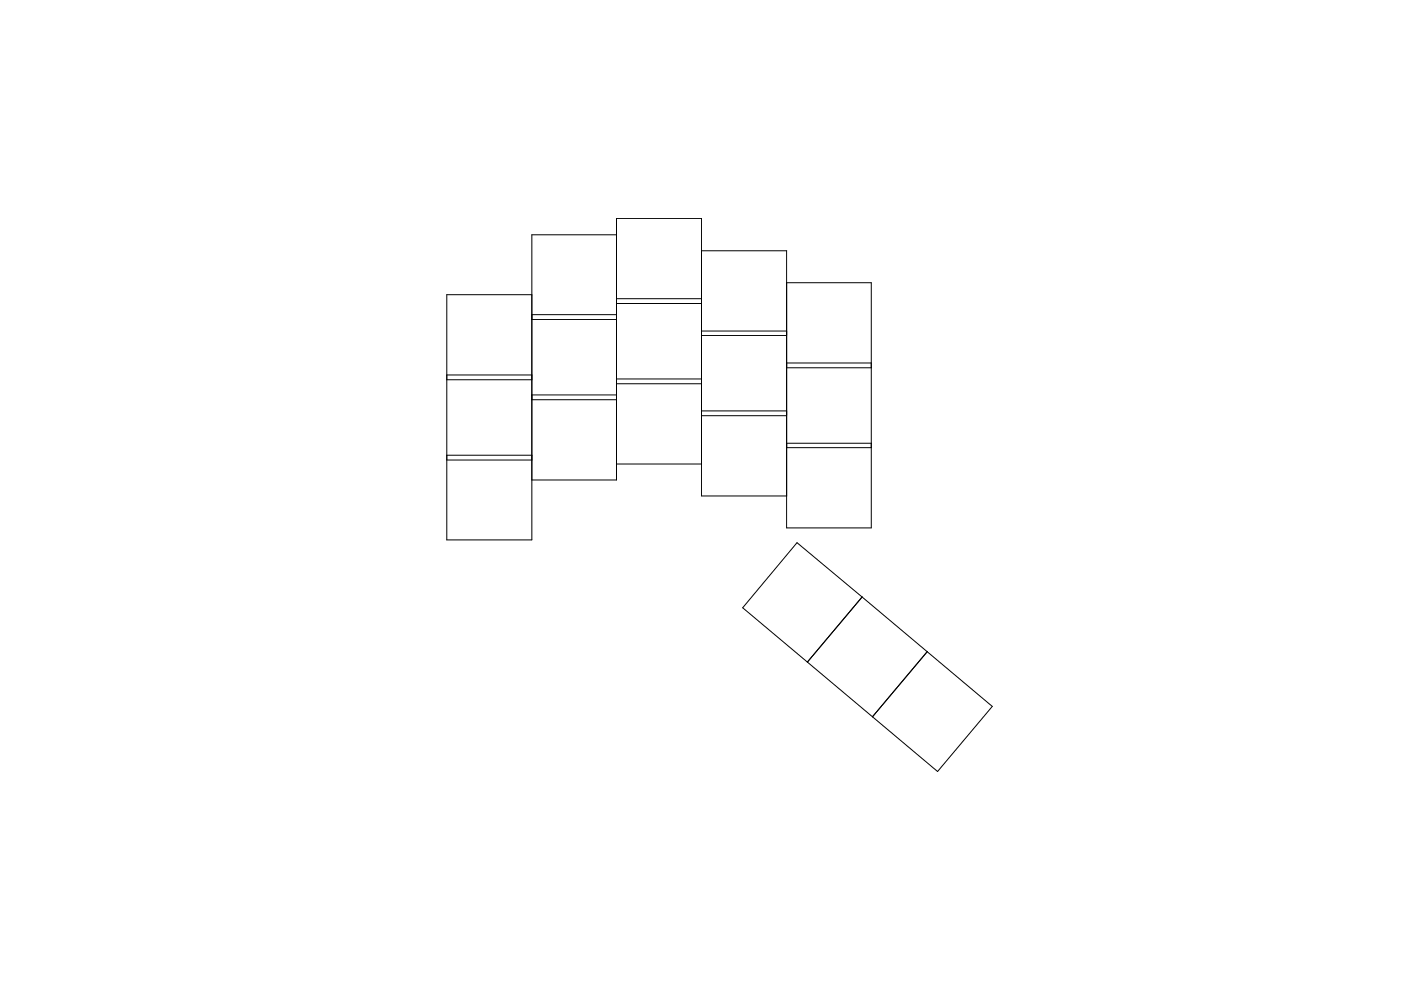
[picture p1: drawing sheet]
<svg xmlns="http://www.w3.org/2000/svg" width="297mm" height="210mm" viewBox="0 0 297 210" stroke-linecap="round" stroke-linejoin="round" font-family="sans-serif">
<g fill="none" stroke="#000" stroke-width=".21">
<path d="M130.7 49.8h-17.9v64.7h-18.1v-52h18.1M148.7 53.2h18.1v58.7h17.9v-52h-17.9M94.7 79.5h18.1M112.8 66.7h17.9M112.8 67.7h17.9M130.7 63.3h18M130.7 64.3h18M148.7 70.2h18.1M148.7 71.1h18.1M166.8 77h17.9M166.8 78h17.9M94.7 96.5h18.1"/>
<path d="M94.7 97.5h18.1M94.7 80.5h18.1M112.8 83.7h17.9M112.8 84.8h17.9M130.7 98.4h18M130.7 80.3h18M130.7 81.4h18M148.7 87.1h18.1M148.7 88.1h18.1M166.8 94h17.9M166.8 94.9h17.9M112.8 101.8h17.9v-55.5h18v58.9h18.1"/>
<path d="M182.8 126.6l-13.8-11.5-11.5 13.8 41.3 34.7 11.6-13.8-13.8-11.6M182.8 126.6l-11.6 13.8M182.8 126.6l13.8 11.6M196.6 138.2l-11.6 13.8"/>
</g>
</svg>
